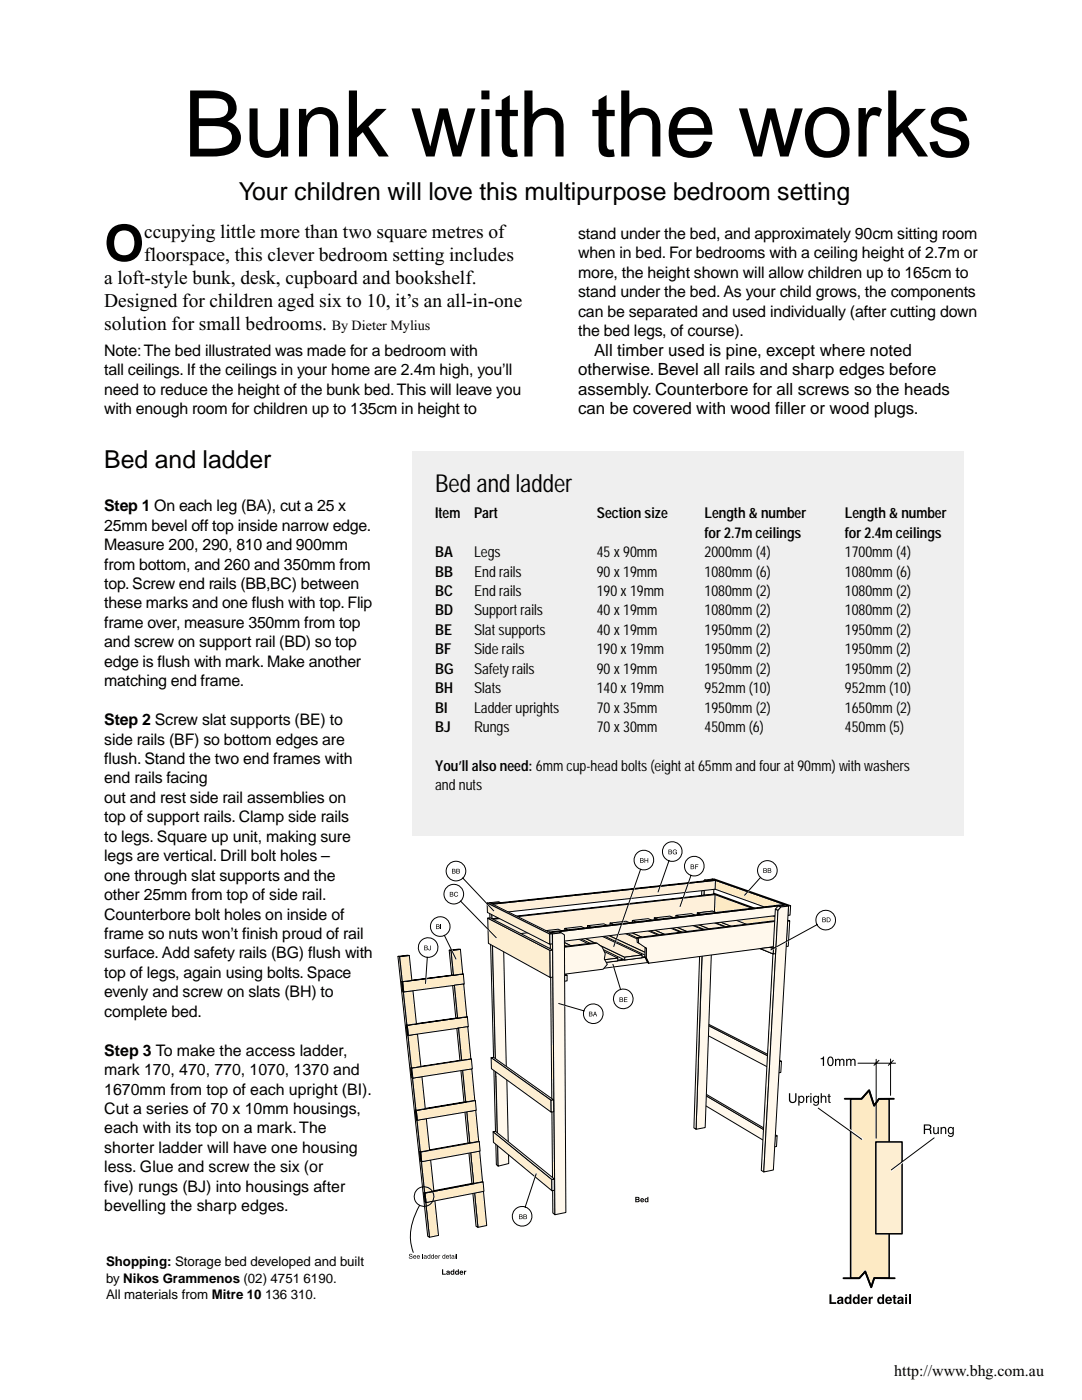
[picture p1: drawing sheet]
<svg xmlns="http://www.w3.org/2000/svg" width="216mm" height="279mm" viewBox="0 0 216 279" stroke-linecap="round" stroke-linejoin="round" font-family="sans-serif">
<defs><g id="words">
<text font-size="18.3" x="36.6" y="31.2">Bunk with the works</text>
<text font-size="10.3" x="20.8" y="52.1">O</text>
<g font-size="4.9">
<text x="47.7" y="39.9">Your children will love this multipurpose bedroom setting</text>
<text x="20.8" y="93.4">Bed and ladder</text>
<text x="86.8" y="98.1">Bed and ladder</text>
</g>
<g font-size="3.9">
<text x="28.8" y="47.5">ccupying little more than two square metres of</text>
<text x="28.8" y="52.1">floorspace, this clever bedroom setting includes</text>
<text x="20.8" y="56.6">a loft-style bunk, desk, cupboard and bookshelf.</text>
<text x="20.8" y="61.2">Designed for children aged six to 10, it’s an all-in-one</text>
<text x="20.8" y="65.8">solution for small bedrooms.</text>
</g>
<g font-size="3.4">
<text x="118.5" y="71">All timber used is pine, except where noted</text>
<text x="115.4" y="74.9">otherwise. Bevel all rails and sharp edges before</text>
<text x="115.4" y="78.8">assembly. Counterbore for all screws so the heads</text>
<text x="115.4" y="82.6">can be covered with wood filler or wood plugs.</text>
</g>
<g font-size="3.2">
<text x="115.4" y="47.7">stand under the bed, and approximately 90cm sitting room</text>
<text x="115.4" y="51.6">when in bed. For bedrooms with a ceiling height of 2.7m or</text>
<text x="115.4" y="55.5">more, the height shown will allow children up to 165cm to</text>
<text x="115.4" y="59.3">stand under the bed. As your child grows, the components</text>
<text x="115.4" y="63.2">can be separated and used individually (after cutting down</text>
<text x="20.8" y="71">Note: The bed illustrated was made for a bedroom with</text>
<text x="115.4" y="67.1">the bed legs, of course).</text>
<text x="20.8" y="74.9">tall ceilings. If the ceilings in your home are 2.4m high, you’ll</text>
<text x="20.8" y="78.8">need to reduce the height of the bunk bed. This will leave you</text>
<text x="20.8" y="82.6">with enough room for children up to 135cm in height to</text>
<text x="20.8" y="102">Step 1 On each leg (BA), cut a 25 x</text>
<text x="20.8" y="105.9">25mm bevel off top inside narrow edge.</text>
<text x="20.8" y="109.8">Measure 200, 290, 810 and 900mm</text>
<text x="20.8" y="113.7">from bottom, and 260 and 350mm from</text>
<text x="20.8" y="117.6">top. Screw end rails (BB,BC) between</text>
<text x="20.8" y="121.4">these marks and one flush with top. Flip</text>
<text x="20.8" y="125.3">frame over, measure 350mm from top</text>
<text x="20.8" y="129.2">and screw on support rail (BD) so top</text>
<text x="20.8" y="133.1">edge is flush with mark. Make another</text>
<text x="20.8" y="137">matching end frame.</text>
<text x="20.8" y="144.7">Step 2 Screw slat supports (BE) to</text>
<text x="20.8" y="148.6">side rails (BF) so bottom edges are</text>
<text x="20.8" y="152.5">flush. Stand the two end frames with</text>
<text x="20.8" y="156.4">end rails facing</text>
<text x="20.8" y="160.2">out and rest side rail assemblies on</text>
<text x="20.8" y="164.1">top of support rails. Clamp side rails</text>
<text x="20.8" y="168">to legs. Square up unit, making sure</text>
<text x="20.8" y="171.9">legs are vertical. Drill bolt holes –</text>
<text x="20.8" y="175.8">one through slat supports and the</text>
<text x="20.8" y="179.6">other 25mm from top of side rail.</text>
<text x="20.8" y="183.5">Counterbore bolt holes on inside of</text>
<text x="20.8" y="187.4">frame so nuts won’t finish proud of rail</text>
<text x="20.8" y="191.3">surface. Add safety rails (BG) flush with</text>
<text x="20.8" y="195.2">top of legs, again using bolts. Space</text>
<text x="20.8" y="199">evenly and screw on slats (BH) to</text>
<text x="20.8" y="202.9">complete bed.</text>
<text x="20.8" y="210.7">Step 3 To make the access ladder,</text>
<text x="20.8" y="214.6">mark 170, 470, 770, 1070, 1370 and</text>
<text x="20.8" y="218.5">1670mm from top of each upright (BI).</text>
<text x="20.8" y="222.3">Cut a series of 70 x 10mm housings,</text>
<text x="20.8" y="226.2">each with its top on a mark. The</text>
<text x="20.8" y="230.1">shorter ladder will have one housing</text>
<text x="20.8" y="234">less. Glue and screw the six (or</text>
<text x="20.8" y="237.9">five) rungs (BJ) into housings after</text>
<text x="20.8" y="241.7">bevelling the sharp edges.</text>
<text x="178.4" y="274.6">http://www.bhg.com.au</text>
</g>
<g font-size="3">
<text x="86.8" y="103.4">Item Part</text>
<text x="119.1" y="103.4">Section size</text>
<text x="140.6" y="107.3">for 2.7m ceilings</text>
<text x="140.6" y="103.4">Length &amp; number</text>
<text x="168.6" y="107.3">for 2.4m ceilings</text>
<text x="168.6" y="103.4">Length &amp; number</text>
<text x="86.8" y="111.2">BA</text>
<text x="94.6" y="111.2">Legs</text>
<text x="119.1" y="111.2">45 x 90mm</text>
<text x="140.6" y="111.2">2000mm (4)</text>
<text x="168.6" y="111.2">1700mm (4)</text>
<text x="86.8" y="115.1">BB</text>
<text x="86.8" y="118.9">BC</text>
<text x="94.6" y="115.1">End rails</text>
<text x="94.6" y="118.9">End rails</text>
<text x="119.1" y="115.1">90 x 19mm</text>
<text x="119.1" y="118.9">190 x 19mm</text>
<text x="140.6" y="115.1">1080mm (6)</text>
<text x="140.6" y="118.9">1080mm (2)</text>
<text x="168.6" y="115.1">1080mm (6)</text>
<text x="168.6" y="118.9">1080mm (2)</text>
<text x="86.8" y="122.8">BD</text>
<text x="94.6" y="122.8">Support rails</text>
<text x="119.1" y="122.8">40 x 19mm</text>
<text x="140.6" y="122.8">1080mm (2)</text>
<text x="168.6" y="122.8">1080mm (2)</text>
<text x="86.8" y="126.7">BE</text>
<text x="86.8" y="130.6">BF</text>
<text x="94.6" y="126.7">Slat supports</text>
<text x="94.6" y="130.6">Side rails</text>
<text x="119.1" y="130.6">190 x 19mm</text>
<text x="119.1" y="126.7">40 x 19mm</text>
<text x="140.6" y="130.6">1950mm (2)</text>
<text x="140.6" y="126.7">1950mm (2)</text>
<text x="168.6" y="130.6">1950mm (2)</text>
<text x="168.6" y="126.7">1950mm (2)</text>
<text x="86.8" y="134.5">BG</text>
<text x="94.6" y="134.5">Safety rails</text>
<text x="119.1" y="134.5">90 x 19mm</text>
<text x="140.6" y="134.5">1950mm (2)</text>
<text x="168.6" y="134.5">1950mm (2)</text>
<text x="86.8" y="138.3">BH</text>
<text x="86.8" y="142.2">BI</text>
<text x="94.6" y="142.2">Ladder uprights</text>
<text x="94.6" y="138.3">Slats</text>
<text x="119.1" y="142.2">70 x 35mm</text>
<text x="119.1" y="138.3">140 x 19mm</text>
<text x="140.6" y="142.2">1950mm (2)</text>
<text x="140.6" y="138.3">952mm (10)</text>
<text x="168.6" y="138.3">952mm (10)</text>
<text x="168.6" y="142.2">1650mm (2)</text>
<text x="86.8" y="146.1">BJ</text>
<text x="94.6" y="146.1">Rungs</text>
<text x="119.1" y="146.1">70 x 30mm</text>
<text x="140.6" y="146.1">450mm (6)</text>
<text x="168.6" y="146.1">450mm (5)</text>
<text x="86.8" y="153.9">You’ll also need: 6mm cup-head bolts (eight at 65mm and four at 90mm) with washers</text>
<text x="86.8" y="157.7">and nuts</text>
</g>
<text font-size="2.8" x="66.2" y="65.8">By Dieter Mylius</text>
<g font-size="2.6">
<text x="21.2" y="252.6">Shopping: Storage bed developed and built</text>
<text x="21.2" y="256">by Nikos Grammenos (02) 4751 6190.</text>
<text x="21.2" y="259.3">All materials from Mitre 10</text>
<text x="52.9" y="259.3">136 310.</text>
</g>
</g></defs>
<path d="M82.2 90.2h110v76.7h-110z" fill="#efefef"/>
<g fill="#fff">
<path d="M20.4 89.2h54.4v172.1h-54.4z"/>
<path d="M20.8 250.2h54.7v15h-54.7z"/>
</g>
<g fill="#fff8ec" stroke="#000" stroke-width=".2">
<path d="M140.6 175.6l.5 .2-.6 .7-.5-.2z"/>
<path d="M141 204.5l14.5 7.4-.1 2.2-14.4-7.6z"/>
<path d="M141 204.5l.4-.1 14.5 7.4-.4 .1z"/>
<path d="M140.4 183.7l13.9 5.6v1l-13.9-5.6z"/>
<path d="M154.3 188.9h.5l-.1 1-.4 .1z"/>
</g>
<path d="M142.1 175.5l15.2 5.3-.1 1.9-.5-.2 .1-1.9-4 .5-10.8-3.9z" fill="#fdeac4" stroke="#000" stroke-width=".2"/>
<g fill="#fff8ec" stroke="#000" stroke-width=".2">
<path d="M142.1 175.5l.4-.1 15.3 5.3-.5 .1z"/>
<path d="M142 178.3l.4-.1 15.2 5.6h-.5z"/>
</g>
<path d="M142 178.3l15.1 5.5-.3 5.1-15-5.9z" fill="#fdeac4" stroke="#000" stroke-width=".2"/>
<g fill="#fff8ec" stroke="#000" stroke-width=".2">
<path d="M140.6 175.6l1.4-.1 .5 .1-1.5 .2z"/>
<path d="M140.6 175.8l1.9-.2-.1 2.8-1.9 .3z"/>
</g>
<path d="M140 177.8l.5-.1v1h-.5z" fill="#fdebce" stroke="#000" stroke-width=".2"/>
<path d="M98.2 183.4l44.2-5 .3 .1-44.3 5z" fill="#fde3b1" stroke="#000" stroke-width=".2"/>
<path d="M98.4 183.5l44.3-5-.1 3.5-.4-.2-2 .3-.1 1.5-41.6 4.9z" fill="#fef0da" stroke="#000" stroke-width=".2"/>
<g fill="#fff8ec" stroke="#000" stroke-width=".2">
<path d="M140.5 218.5l14.1 8.3-.1 2.1-14.1-8.4z"/>
<path d="M140.5 218.5l.4-.1 14.2 8.3-.5 .1z"/>
<path d="M140.2 188.9l1.8-.3-1.3 36.4-1.8 .4z"/>
<path d="M139.8 184.9l.4 .2-1.3 40.3-.4-.3z"/>
</g>
<path d="M153.4 212.1l.4-.1v1l-.5 .1z" fill="#fdeac4" stroke="#000" stroke-width=".2"/>
<path d="M153.3 213.1l.5-.1 .3 .2-.5 .1z" fill="#fdeac5" stroke="#000" stroke-width=".2"/>
<path d="M98.1 180.4l2.2-.3 .1 3-2.3 .3z" fill="#fff8ec" stroke="#000" stroke-width=".2"/>
<g fill="#fdeac4" stroke="#000" stroke-width=".2">
<path d="M135.5 185.7l6.7-.8v.8l-6.8 .8z"/>
<path d="M141.8 185.1l.2-.1 1.7 .7h-.2z"/>
<path d="M135.1 185.7l7.1-.8z"/>
</g>
<path d="M135.1 185.7h.4l-.1 .8-.3-.1z" fill="#fde3b3" stroke="#000" stroke-width=".2"/>
<path d="M135.5 185.9l6.3-.8 .2 .1-6.2 .8z" fill="#fdeac4" stroke="#000" stroke-width=".2"/>
<g fill="#fff8ec" stroke="#000" stroke-width=".2">
<path d="M100.1 187.9h.5l12.6 6.7-.6 .1z"/>
<path d="M100.1 187.9l.8 .5v1l-.8-.4z"/>
<path d="M98.5 187.5l.2 .1v1l-.2-.1z"/>
<path d="M98.2 183.4l.2 .1 .1 5-.2-.1z"/>
<path d="M98.1 180.3l.2 .1v1.9l-.2-.1z"/>
</g>
<path d="M111 213.8l.7 .6v.5l-.7-.5z" fill="#fde3b1" stroke="#000" stroke-width=".2"/>
<path d="M97.7 180.2l.4 .2 1.3 52.3-.4-.3z" fill="#fdeed2" stroke="#000" stroke-width=".2"/>
<path d="M98.5 187.5l44.1-5.2 .2 .1-44.1 5.2z" fill="#fff8ec" stroke="#000" stroke-width=".2"/>
<g fill="#fef0da" stroke="#000" stroke-width=".2">
<path d="M103.4 186.4l3.3-.4 11.7 5.8-3.6 .5z"/>
<path d="M108.1 185.8l3.3-.4 11.9 5.8-3.5 .5z"/>
</g>
<g fill="#fdeac4" stroke="#000" stroke-width=".2">
<path d="M147 187.2l.2-.1 1.8 .7-.2 .1z"/>
<path d="M148.8 187.9h.2l1.9 .7h-.3z"/>
<path d="M150.6 188.6h.3l1.8 .7-.2 .1z"/>
<path d="M154.4 190.1h.2l-1.1 21-.3 .1z"/>
<path d="M152.5 189.4l.2-.1 1.9 .8h-.2z"/>
</g>
<path d="M154.4 190.1l1 .5-1.2 21.1-1-.5z" fill="#fde3b1" stroke="#000" stroke-width=".2"/>
<g fill="#fdeac4" stroke="#000" stroke-width=".2">
<path d="M141.6 185.3l.4-.1 13.1 5.3h-.5z"/>
<path d="M154.6 190.5h.5l-.2 2.3-.4 .1z"/>
<path d="M155.4 190.6l.3-.1-1.2 21.2h-.3z"/>
<path d="M154.4 190.1h.2l1.1 .4-.3 .1z"/>
<path d="M143.5 185.8l.2-.1 1.8 .7h-.3z"/>
<path d="M145.2 186.4h.3l1.7 .7-.2 .1z"/>
</g>
<g fill="#fff8ec" stroke="#000" stroke-width=".2">
<path d="M100.9 188.4l11.1 5.9v1.2l-11.1-6.1z"/>
<path d="M109.4 193.4l46.4-6 .3 .1-46.5 6z"/>
</g>
<path d="M108.1 185.8l11.7 5.9v.5l-11.7-5.8z" fill="#fdeac4" stroke="#000" stroke-width=".2"/>
<g fill="#fff8ec" stroke="#000" stroke-width=".2">
<path d="M103.4 186.4l11.4 5.9v.6l-11.4-6z"/>
<path d="M112 194.3l.6 .4v1.1l-.6-.3z"/>
<path d="M109.6 193.5l46.5-6-.1 1.1-46.4 6.1z"/>
<path d="M109.7 192.9l3.6-.4v.5l-3.6 .5z"/>
<path d="M98.5 186.9l3.5-.4 11.3 6-3.6 .4z"/>
<path d="M109.6 189.3l.2 .1 .1 5.4-.3-.2z"/>
</g>
<path d="M139.1 182.2l13.4 5.3v.5l-13.4-5.3z" fill="#fdeac4" stroke="#000" stroke-width=".2"/>
<path d="M139.1 182.2l3.1-.4 13.5 5.2-3.2 .5z" fill="#fef0da" stroke="#000" stroke-width=".2"/>
<path d="M134.9 182.7l13.1 5.3v.6l-13.1-5.4z" fill="#fdeac4" stroke="#000" stroke-width=".2"/>
<g fill="#fef0da" stroke="#000" stroke-width=".2">
<path d="M134.9 182.7l3-.4 13.3 5.3-3.2 .4z"/>
<path d="M130.6 183.2l3.1-.4 13.1 5.4-3.3 .4z"/>
</g>
<path d="M130.6 183.2l12.9 5.4v.5l-13-5.4z" fill="#fdeac4" stroke="#000" stroke-width=".2"/>
<path d="M126.2 183.7l3.1-.4 12.9 5.5-3.3 .4z" fill="#fef0da" stroke="#000" stroke-width=".2"/>
<path d="M126.2 183.7l12.7 5.5v.5l-12.7-5.5z" fill="#fdeac4" stroke="#000" stroke-width=".2"/>
<path d="M121.7 184.2l3.2-.4 12.7 5.6-3.4 .4z" fill="#fef0da" stroke="#000" stroke-width=".2"/>
<path d="M121.7 184.2l12.5 5.6v.5l-12.5-5.6z" fill="#fdeac4" stroke="#000" stroke-width=".2"/>
<path d="M117.2 184.7l3.3-.3 12.4 5.6-3.5 .4z" fill="#fef0da" stroke="#000" stroke-width=".2"/>
<g fill="#fdeac4" stroke="#000" stroke-width=".2">
<path d="M117.2 184.7l12.2 5.7v.6l-12.2-5.7z"/>
<path d="M112.7 185.3l12 5.7-.1 .6-11.9-5.8z"/>
</g>
<path d="M112.7 185.3l3.3-.4 12.1 5.7-3.4 .4z" fill="#fef0da" stroke="#000" stroke-width=".2"/>
<g fill="#fff8ec" stroke="#000" stroke-width=".2">
<path d="M109.8 189.4l2.4-.3v5.4l-2.3 .3z"/>
<path d="M98.1 183.4l2.3-.3-2.2 .3 .2 .1 .1 5 2-.2 1 43.9-2.1 .5z"/>
<path d="M152.5 187.5l3.2-.5-.1 .6-3.1 .4z"/>
<path d="M98.7 187.6v1l2.5-.3-1.6-.8zM103 187.1l1.7 .8h.5l-1.6-.9zM107.8 186.5l1.7 .9 .3-.1-1.5-.8zM112.5 186l1.7 .8 .4-.1-1.7-.8zM117.1 185.4l1.7 .8h.4l-1.7-.8zM121.6 184.9l1.8 .8h.4l-1.8-.9zM126.1 184.4l1.8 .8 .4-.1-1.9-.8zM130.5 183.8l1.9 .8h.3l-1.9-.8zM134.9 183.3l1.9 .8h.2l-1.9-.8zM139.2 182.8l2.1 .8z"/>
</g>
<g fill="#fdeac4" stroke="#000" stroke-width=".2">
<path d="M153.6 209.4l.4-.1-.1 2.2-.4 .1z"/>
<path d="M153.6 213.3l.5-.1-.2 2.4-.4 .1z"/>
<path d="M154.4 211.8l-1.2 21.6z"/>
</g>
<g fill="#fff8ec" stroke="#000" stroke-width=".2">
<path d="M109.8 186.1l47-5.5-.1 1.9-46.4 5.6-.1-1.7-.4-.2v2z"/>
<path d="M153.6 188.9l.2 .1 .1-.1zM150.5 187.7l.8 .3 .4-.1-.7-.3z"/>
</g>
<path d="M98.3 180.4l44.5-4.7-.1 1.8-44.4 4.8z" fill="#fef0da" stroke="#000" stroke-width=".2"/>
<g fill="#fff8ec" stroke="#000" stroke-width=".2">
<path d="M154.6 226.8l.5-.1-.2 2.1-.4 .1z"/>
<path d="M155.5 211.9l.4-.1-.1 2.2-.4 .1z"/>
</g>
<path d="M98.1 180.3l44.4-4.7 .3 .1-44.5 4.7z" fill="#fde3b1" stroke="#000" stroke-width=".2"/>
<g fill="#fff8ec" stroke="#000" stroke-width=".2">
<path d="M97.7 180.2l1.8-.2 .4 .1-1.8 .3z"/>
<path d="M157.1 183.8h.5l-.3 5-.5 .1z"/>
<path d="M157.3 180.8l.5-.1-.2 1.9-.4 .1z"/>
<path d="M148 188l3.2-.4v.5l-3.2 .5z"/>
<path d="M143.5 188.6l3.3-.4-.1 .5-3.2 .4z"/>
<path d="M138.9 189.2l3.3-.4v.5l-3.3 .4z"/>
</g>
<path d="M94.6 238l1.9-.3z" fill="#fde8be" stroke="#000" stroke-width=".2"/>
<g fill="#fdebc8" stroke="#000" stroke-width=".2">
<path d="M94.7 238.1l1.8-.4 .6 6.9-1.7 .3z"/>
<path d="M94.4 236.1l1.8-.3 .1 1.8-1.7 .4z"/>
</g>
<path d="M94.4 236.1l1.8-.3 .2 .1-1.8 .3z" fill="#fde8be" stroke="#000" stroke-width=".2"/>
<path d="M134.2 189.8l3.4-.4-.1 .5-3.3 .4z" fill="#fff8ec" stroke="#000" stroke-width=".2"/>
<path d="M93.8 230l1.9-.3z" fill="#fde8be" stroke="#000" stroke-width=".2"/>
<g fill="#fdebc8" stroke="#000" stroke-width=".2">
<path d="M93.9 230l1.8-.3 .6 6.1-1.8 .4z"/>
<path d="M93.6 228.1l1.8-.4 .2 1.9-1.8 .4z"/>
</g>
<path d="M93.6 228.1l1.8-.4 .2 .1-1.8 .4z" fill="#fde8be" stroke="#000" stroke-width=".2"/>
<path d="M85 239.9l1.8-.3 .7 7-1.8 .3z" fill="#fdebc8" stroke="#000" stroke-width=".2"/>
<path d="M84.8 239.9l2-.3z" fill="#fde8be" stroke="#000" stroke-width=".2"/>
<path d="M129.4 190.4l3.5-.4-.1 .5-3.4 .5z" fill="#fff8ec" stroke="#000" stroke-width=".2"/>
<path d="M93.1 221.8l1.8-.3 .6 6.3-1.8 .3z" fill="#fdebc8" stroke="#000" stroke-width=".2"/>
<path d="M93 221.8l1.9-.3z" fill="#fde8be" stroke="#000" stroke-width=".2"/>
<g fill="#fdebc8" stroke="#000" stroke-width=".2">
<path d="M84.6 238l1.9-.4 .2 1.9-1.9 .4z"/>
<path d="M92.8 219.9l1.8-.3 .2 1.9-1.8 .3z"/>
</g>
<path d="M92.8 219.9l2.1-.2z" fill="#fde8be" stroke="#000" stroke-width=".2"/>
<path d="M92 211.6l1.8-.3 .2 1.9-1.8 .3z" fill="#fdebc8" stroke="#000" stroke-width=".2"/>
<path d="M92 211.6l2.1-.2z" fill="#fde7bd" stroke="#000" stroke-width=".2"/>
<path d="M91.2 203.1l1.8-.2 .2 2-1.8 .2z" fill="#fdebc8" stroke="#000" stroke-width=".2"/>
<path d="M91.4 205.1l1.9-.2z" fill="#fde7bc" stroke="#000" stroke-width=".2"/>
<g fill="#fdebc8" stroke="#000" stroke-width=".2">
<path d="M82 213.1l1.9-.3 .2 2-1.9 .3z"/>
<path d="M83.8 229.8l1.8-.3 .2 1.9-1.8 .3z"/>
<path d="M82.9 221.5l1.9-.3 .2 2-1.9 .3z"/>
<path d="M81.1 204.6l1.9-.3 .2 2-1.9 .3z"/>
<path d="M80.2 195.9l1.9-.3 .2 2.1-1.9 .2z"/>
</g>
<path d="M79.4 190.9h.4l.5 5h-.1l.2 2h.1l.8 8.7h.1l.7 6.6-.1-.1 .2 2h.1l.8 8.4h.1l.7 6.4-.1-.1 1.9 17.1-.4-.2z" fill="#fde3b1" stroke="#000" stroke-width=".2"/>
<path d="M82 213.1l10.2-1.5z" fill="#fde7bd" stroke="#000" stroke-width=".2"/>
<path d="M81.4 206.6l1.9-.3 .7 6.6-1.9 .3z" fill="#fdebc8" stroke="#000" stroke-width=".2"/>
<path d="M81.3 206.6l2-.3z" fill="#fde7bc" stroke="#000" stroke-width=".2"/>
<path d="M81.3 204.6l12-1.7 .1 2-11.9 1.7z" fill="#fdebc8" stroke="#000" stroke-width=".2"/>
<path d="M91.2 203.1l2.1-.2z" fill="#fde7bc" stroke="#000" stroke-width=".2"/>
<path d="M90.4 194.6l1.8-.3 .2 2.1-1.8 .2z" fill="#fdebc8" stroke="#000" stroke-width=".2"/>
<g fill="#fde6bb" stroke="#000" stroke-width=".2">
<path d="M90.6 196.6l1.9-.2z"/>
<path d="M80.4 197.9l2-.2z"/>
</g>
<path d="M81.1 204.6l10.3-1.4z" fill="#fde7bc" stroke="#000" stroke-width=".2"/>
<g fill="#fdebc8" stroke="#000" stroke-width=".2">
<path d="M80.5 197.9l1.9-.2 .7 6.6-1.9 .3z"/>
<path d="M80.3 195.9l12.1-1.5 .2 2-12 1.6z"/>
</g>
<path d="M90.4 194.6l2-.2z" fill="#fde6bb" stroke="#000" stroke-width=".2"/>
<path d="M91.8 211.7l3.2 33 .4 .2-1.8-16.8h.1l-.6-6.3h-.1l-.2-1.9h.1l-.6-6.3-.1-.1-.2-1.8zM89.6 189.6l.5 5.1 .4-.1-.5-4.9zM91 203.3l.2-.1zM90.3 196.7l.7 6.5h.3l-.6-6.6zM91.2 205.2l.6 6.4h.3l-.6-6.4z" fill="#fde3b1" stroke="#000" stroke-width=".2"/>
<path d="M84.8 238.1l11.6-2.2 .2 1.9-11.6 2.2z" fill="#fdebc8" stroke="#000" stroke-width=".2"/>
<path d="M84.6 238l.2 .1 .2 1.9-.2-.1z" fill="#fde3b1" stroke="#000" stroke-width=".2"/>
<g fill="#fde8be" stroke="#000" stroke-width=".2">
<path d="M84.6 238l9.8-1.9 .2 .1-9.8 1.9z"/>
<path d="M84 231.7l1.9-.2z"/>
</g>
<path d="M84.1 231.8l1.8-.3 .7 6.2-1.8 .4z" fill="#fdebc8" stroke="#000" stroke-width=".2"/>
<path d="M92.2 213.5l1.9-.2z" fill="#fde7bd" stroke="#000" stroke-width=".2"/>
<path d="M92.3 213.6l1.8-.3 .6 6.3-1.8 .3z" fill="#fdebc8" stroke="#000" stroke-width=".2"/>
<path d="M124.7 191l3.4-.4v.5l-3.5 .5z" fill="#fff8ec" stroke="#000" stroke-width=".2"/>
<path d="M83.8 229.8l9.8-1.7 .2 .1-9.9 1.7z" fill="#fde8be" stroke="#000" stroke-width=".2"/>
<path d="M83.9 229.9l11.7-2.1 .2 1.9-11.6 2.1z" fill="#fdebc8" stroke="#000" stroke-width=".2"/>
<path d="M83.8 229.8l.1 .1 .3 1.9h-.2z" fill="#fde3b1" stroke="#000" stroke-width=".2"/>
<path d="M83.2 223.5l1.9-.3 .6 6.3-1.8 .4z" fill="#fdebc8" stroke="#000" stroke-width=".2"/>
<path d="M83.1 223.5l2-.3z" fill="#fde8be" stroke="#000" stroke-width=".2"/>
<path d="M91.5 205.2l1.8-.3 .7 6.4-1.9 .3z" fill="#fdebc8" stroke="#000" stroke-width=".2"/>
<path d="M119.8 191.7l3.5-.5v.6l-3.5 .4z" fill="#fff8ec" stroke="#000" stroke-width=".2"/>
<path d="M83.1 221.6l11.8-1.9 .1 1.9-11.7 2z" fill="#fdebc8" stroke="#000" stroke-width=".2"/>
<path d="M82.9 221.5l.2 .1 .2 2-.2-.1z" fill="#fde3b1" stroke="#000" stroke-width=".2"/>
<path d="M82.9 221.5l9.9-1.6 .2 .1-9.9 1.6z" fill="#fde8be" stroke="#000" stroke-width=".2"/>
<path d="M82.3 215.1l1.9-.3 .7 6.5-1.9 .3z" fill="#fdebc8" stroke="#000" stroke-width=".2"/>
<path d="M82.2 215.1l2-.3z" fill="#fde7bd" stroke="#000" stroke-width=".2"/>
<path d="M90.7 196.6l1.8-.2 .7 6.5-1.9 .3z" fill="#fdebc8" stroke="#000" stroke-width=".2"/>
<path d="M114.8 192.3l3.6-.5v.6l-3.6 .5z" fill="#fff8ec" stroke="#000" stroke-width=".2"/>
<path d="M82 213.1l.2 .1 .2 2-.2-.1z" fill="#fde3b1" stroke="#000" stroke-width=".2"/>
<g fill="#fdebc8" stroke="#000" stroke-width=".2">
<path d="M82.2 213.2l11.9-1.8 .1 1.9-11.8 1.9z"/>
<path d="M90 189.7l1.9-.2 .4 4.9-1.8 .2z"/>
</g>
<path d="M89.6 189.6l2.3-.1z" fill="#fde6bb" stroke="#000" stroke-width=".2"/>
<g fill="#fff8ec" stroke="#000" stroke-width=".2">
<path d="M112.6 194.7l.6-.1v1.2h-.6z"/>
<path d="M109.4 193.4l.2 .1v1.2l-.2-.2z"/>
<path d="M98.5 186.9l11.2 6v.6l-11.1-6.1z"/>
</g>
<path d="M81.1 204.6h.2l.2 2h-.2z" fill="#fde3b1" stroke="#000" stroke-width=".2"/>
<path d="M80.2 195.9l10.4-1.3z" fill="#fde6bb" stroke="#000" stroke-width=".2"/>
<path d="M80.2 195.9h.1l.3 2.1-.2-.1z" fill="#fde3b1" stroke="#000" stroke-width=".2"/>
<g fill="#fff8ec" stroke="#000" stroke-width=".2">
<path d="M109.5 186l.3 .1v2.1l-.3-.2z"/>
<path d="M109.5 186l47-5.5 .3 .1-47 5.5z"/>
</g>
<path d="M79.8 190.9l1.9-.2 .5 5-1.9 .2z" fill="#fdebc8" stroke="#000" stroke-width=".2"/>
<path d="M79.4 190.9l2.3-.2z" fill="#fde6bb" stroke="#000" stroke-width=".2"/>
<g fill="#fff8ec" stroke="#000" stroke-width=".2">
<path d="M127.1 187.1l29.2-3.6 .3 .2-29.3 3.5z"/>
<path d="M109.6 189.3l9.1-1.2 .4 .1-9.3 1.2z"/>
<path d="M127.3 187.2l29.3-3.5-.3 5-26.8 3.5-.6-1 .1-1.9-1.6-1.1z"/>
<path d="M112.2 189.1l7-.9 1 .8 .6 1.3-.2 1.1 .6 1.1-.8 .9-8.2 1.1z"/>
<path d="M155.3 180.8l1.5-.2 .5 .2-1.5 .2z"/>
<path d="M154.7 181.5l.6 .2-2.9 52.2-.5-.3z"/>
<path d="M155.8 181l1.5-.2-3 52.7-1.9 .4 2.8-52.2z"/>
<path d="M151.7 189.3l1.9-.2 .7 .2v1.1z"/>
<path d="M154.3 189.3h.5l-.1 1-.4 .1z"/>
<path d="M153.6 189.1l.5-.1 .7 .3h-.4z"/>
<path d="M127.1 187.1l.2 .1 .1 1-.2-.1z"/>
<path d="M128.7 189.1l.3 .2-.1 1.8-.2-.1z"/>
<path d="M128.7 191l.3 .2 .5 1.1-.3-.2z"/>
</g>
<g fill="#fdeed2" stroke="#000" stroke-width=".2">
<path d="M109.8 186.2l.4 .2 .5 56-.4-.3z"/>
<path d="M97.3 183.2l12.4 6.5 .1 5.4-12.3-6.8z"/>
</g>
<g fill="#fff8ec" stroke="#000" stroke-width=".2">
<path d="M109.7 189.7l.6-.1v5.4l-.5 .1z"/>
<path d="M97.2 180.2h.5l12.5 6.1-.5 .1z"/>
<path d="M109.8 186.2l1.7-.3 .5 .3-1.8 .2z"/>
<path d="M109.7 186.4l.5-.1v2.1h-.5z"/>
</g>
<path d="M97.2 180.2l12.5 6.2v2l-12.4-6.3z" fill="#fdeed2" stroke="#000" stroke-width=".2"/>
<g fill="#fff8ec" stroke="#000" stroke-width=".2">
<path d="M97.3 183.2h.5l12.5 6.4-.5 .1z"/>
<path d="M110.2 186.4l1.8-.2 .6 .4 .3 55.4-2.2 .4z"/>
<path d="M98 211.1l.5-.1 12 8.5-.5 .1z"/>
</g>
<path d="M98 211.1l12 8.5v2.4l-11.9-8.7z" fill="#fdeed2" stroke="#000" stroke-width=".2"/>
<path d="M110 219.6l.5-.1v2.4l-.5 .1z" fill="#fff8ec" stroke="#000" stroke-width=".2"/>
<path d="M98.4 225.9l11.7 9.5v2.2l-11.6-9.6z" fill="#fdeed2" stroke="#000" stroke-width=".2"/>
<g fill="#fff8ec" stroke="#000" stroke-width=".2">
<path d="M110.1 235.4l.5-.1v2.2l-.5 .1z"/>
<path d="M98.4 225.9l.5-.1 11.7 9.5-.5 .1z"/>
</g>
<g fill="#000">
<path d="M90.8 178h.4l.2 .3-.2-.2a.36 .36 0 0 0-.5 .3 .36 .36 0 0 0 .4 .4l.3-.2-.1 .2a.42 .42 0 0 1-.6 0l-.1-.3zM128.6 171.3h.1v.3h.5v-.3h.1v.9h-.1v-.4h-.5v.4h-.1zM134.4 169.6h.4l.3 .2-.3-.1a.36 .36 0 0 0-.4 .3 .36 .36 0 0 0 .5 .3l.1-.2h-.3v-.1h.4v.5l-.1-.1a.48 .48 0 0 1-.7-.1 .48 .48 0 0 1 .1-.7zM138.7 172.5h.6v.1h-.5v.3h.5v.1h-.5v.5h-.1zM85.9 188.7h.1v.7l-.3 .3-.2-.2-.1-.2 .2 .2h.2zM87.9 184.5h.1v.9h-.1zM124.5 199h.7v.2h-.6v.2h.5v.2h-.5v.3h.6v.1h-.7zM81.7 250.3h.5l.1 .2-.4-.2-.2 .2 .6 .3a.35 .35 0 0 1-.3 .4 .35 .35 0 0 1-.4-.3l.4 .2 .2-.2-.5-.2-.1-.2zM84.3 250.3h.1v.9h-.1zM87.5 250.5l.1 .1 .2-.1-.2 .3v.4h-.1zM88.2 253.3h.2v.9h.6v.2h-.8zM89.8 250.3l.2 .2-.1 .1 .1 .6h-.2l-.1-.6z"/>
<path d="M91.1 250.3h.1v.9h-.1zM92.6 253.6h.2v.1l.2-.1v.2l-.2 .1v.5h-.2z"/>
<path d="M89.8 178l.6 .1-.1 .3 .2 .3-.2 .2h-.5zM89.9 178.1v.3h.4v-.3zM89.9 178.5v.3h.4v-.3z"/>
<path d="M90.2 173.4l.6 .1-.1 .3 .2 .3-.1 .2h-.6zM90.3 173.5v.3h.4v-.3zM90.3 173.9v.3h.4v-.3z"/>
<path d="M91.1 173.4l.6 .1-.1 .3 .2 .3-.2 .2h-.5zM91.2 173.5v.3h.4v-.3zM91.2 173.9v.3h.4v-.3z"/>
<path d="M127.7 171.3l.7 .1-.1 .3 .1 .2-.1 .3h-.6zM127.9 171.4v.3l.3-.1v-.2zM127.9 171.8v.3l.4-.1-.1-.2z"/>
<path d="M133.4 169.6h.6l-.1 .4 .2 .2-.1 .3h-.6zM133.5 169.7v.3l.4-.1v-.2zM133.5 170.1v.3l.4-.1v-.2z"/>
<path d="M137.8 172.5l.6 .1v.4l.1 .2-.1 .2-.6 .1zM137.9 172.6v.3h.4v-.2zM137.9 173v.4l.5-.1-.1-.2z"/>
<path d="M152.3 173.3h.6v.4l.1 .2-.1 .3h-.6zM152.4 173.4v.3l.4-.1v-.2zM152.4 173.8v.3h.5l-.1-.3z"/>
<path d="M153.2 173.3l.6 .1-.1 .3 .2 .2-.1 .3h-.6zM153.3 173.4v.3l.4-.1v-.2zM153.3 173.8v.3h.4v-.3z"/>
<path d="M84.7 188.7l.6 .1-.1 .3 .2 .3-.2 .2h-.5zM84.8 188.8v.3h.4v-.2zM84.8 189.2v.3h.4v-.3z"/>
<path d="M87 184.5h.6v.4l.1 .2-.1 .3h-.6zM87.1 184.6v.3l.4-.1v-.2zM87.1 185v.3h.5l-.1-.3z"/>
<path d="M123.6 199l.7 .2-.1 .3 .1 .2-.1 .2-.6 .1zM123.7 199.1v.3h.4v-.2zM123.7 199.5v.4l.5-.1-.1-.2z"/>
<path d="M164.1 183.1l.6 .1-.1 .3 .2 .3-.1 .2h-.6zM164.2 183.2v.3h.4v-.3zM164.2 183.6v.3h.4v-.3z"/>
<path d="M165 183.1h.3a.48 .48 0 0 1 .4 .5 .48 .48 0 0 1-.4 .4h-.3zM165.1 183.2v.7h.2a.37 .37 0 0 0 .3-.3 .37 .37 0 0 0-.3-.4z"/>
<path d="M117.5 201.9l.6 .1v.3l.1 .3-.1 .2h-.6zM117.6 202v.3h.4v-.3zM117.6 202.4v.3h.5l-.1-.3z"/>
<path d="M118.7 201.9h.1l.3 .9h-.1l-.1-.2h-.4l-.1 .2h-.1zM118.7 202l-.1 .5h.3z"/>
<path d="M126.8 238.9l.8 .1v.8l-.8 .1zM127 239v.3l.4-.1zM127 239.5v.2h.4v-.2z"/>
<path d="M127.9 239.2l.4-.1 .2 .5h-.5l.2 .2 .3-.1-.2 .2h-.3a.48 .48 0 0 1-.1-.7zM128 239.3v.2h.3z"/>
<path d="M128.8 239.2h.4v-.3h.2v1l-.2-.1-.3 .2a.44 .44 0 0 1-.3-.4 .44 .44 0 0 1 .2-.4zM128.9 239.4v.3h.2v-.3z"/>
<path d="M82.6 250.5h.3l.1 .2 .1 .2h-.5l.2 .2 .2-.1-.1 .2a.36 .36 0 0 1-.5-.2 .36 .36 0 0 1 .2-.5zM82.6 250.7v.1h.3v-.1z"/>
<path d="M83.3 250.5h.4l.1 .2v.2h-.5l.2 .2 .3-.1-.2 .2a.36 .36 0 0 1-.4-.2 .36 .36 0 0 1 .1-.5zM83.3 250.7v.1h.4l-.1-.1z"/>
<path d="M84.6 250.6l.4-.1 .2 .7h-.6v-.3l.4-.2-.2-.1-.2 .1zM84.7 250.9l.1 .2 .2-.3z"/>
<path d="M85.4 250.5l.4 .1v-.3h.1v.9l-.1-.1-.2 .1a.38 .38 0 0 1-.3-.3 .38 .38 0 0 1 .1-.4zM85.4 250.7v.3l.3 .1v-.5z"/>
<path d="M86.1 250.5l.4 .1v-.3h.1v.9l-.1-.1-.2 .1a.38 .38 0 0 1-.3-.3 .38 .38 0 0 1 .1-.4zM86.1 250.7l.1 .3 .2 .1v-.5z"/>
<path d="M86.9 250.5h.3l.1 .2v.2h-.5l.2 .2 .3-.1-.1 .2a.36 .36 0 0 1-.5-.2 .36 .36 0 0 1 .2-.5zM86.9 250.7l-.1 .1h.4v-.1z"/>
<path d="M88.4 250.5l.3 .1v-.3h.1v.9l-.1-.1-.2 .1a.38 .38 0 0 1-.3-.3 .38 .38 0 0 1 .2-.4zM88.4 250.7v.3l.3 .1v-.5z"/>
<path d="M89.1 250.5h.4l.1 .2v.2h-.5l.2 .2 .3-.1-.2 .2a.36 .36 0 0 1-.4-.2 .36 .36 0 0 1 .1-.5zM89.2 250.7l-.1 .1h.4l-.1-.1z"/>
<path d="M89.1 253.7h.6l.1 .7h-.7v-.4l.4-.2-.4 .1zM89.3 254.1v.2l.2-.3z"/>
<path d="M90.1 250.6l.4-.1 .2 .7h-.6v-.3l.4-.2-.1-.1-.3 .1zM90.2 250.9l.1 .2 .2-.3z"/>
<path d="M90 253.6l.4 .1v-.4h.3v1.1l-.3-.1-.2 .1a.44 .44 0 0 1-.3-.3 .44 .44 0 0 1 .1-.5zM90.1 253.8v.4h.3v-.4z"/>
<path d="M90.8 250.3l.1 .1zM90.8 250.5h.1v.7h-.1z"/>
<path d="M91 253.6l.4 .1v-.4h.2v1.1l-.2-.1-.3 .1a.44 .44 0 0 1-.3-.3 .44 .44 0 0 1 .2-.5zM91 253.8v.4h.3v-.4z"/>
<path d="M91.8 253.7l.4-.1 .2 .4-.5 .1 .2 .1h.3l-.2 .2h-.3a.48 .48 0 0 1-.1-.7zM92 253.8l-.1 .1h.3z"/>
<path d="M103.6 242.4l.6 .1-.1 .3 .2 .2-.1 .3h-.6zM103.7 242.5v.3l.4-.1v-.2zM103.7 242.9v.3l.4-.1v-.2z"/>
<path d="M104.4 242.4h.7l-.1 .4 .2 .2-.2 .3h-.6zM104.6 242.5v.3l.3-.1 .1-.2zM104.6 242.9v.3l.4-.1v-.2z"/>
</g>
<g fill="none" stroke="#000" stroke-width=".2">
<path d="M91.9 179.9l7.1 7.2M92.4 175.2l6.1 6.6M127.8 173.5l-5.3 15.4M133.5 171.8l-2.2 6.2M137.9 174.7l-2.2 6.2M151.7 175.1l-3.1 3.6M85.3 191.1l-.4 5.2M88.7 186.7l2.3 4.7M122.3 192.5l1.5 5M163 184.5l-9.2 5.1M111.5 200.3l5 1.4M107 234.3l-2.2 6.6"/>
<path d="M83.7 240.5a11 11 0 0 0-1.4 8.9l.2 .5"/>
<circle cx="90.5" cy="178.4" r="1.96"/>
<circle cx="91" cy="173.8" r="1.96"/>
<circle cx="128.5" cy="171.6" r="1.96"/>
<circle cx="134.1" cy="169.9" r="1.96"/>
<circle cx="138.5" cy="172.9" r="1.96"/>
<circle cx="153.1" cy="173.7" r="1.96"/>
<circle cx="85.4" cy="189.1" r="1.96"/>
<circle cx="87.8" cy="184.9" r="1.96"/>
<circle cx="124.4" cy="199.3" r="1.96"/>
<circle cx="164.8" cy="183.6" r="1.96"/>
<circle cx="118.4" cy="202.3" r="1.96"/>
<circle cx="84.6" cy="238.8" r="1.96"/>
<circle cx="104.2" cy="242.7" r="1.96"/>
</g>
<path d="M91.9 180l7.1 7.3M92.4 175.4l6.1 6.5M127.9 173.6l-5.4 15.4M133.5 171.9l-2.1 6.2M137.9 174.8l-2.2 6.2M151.7 175.2l-3.1 3.6M85.3 191.2l-.3 5.2M88.8 186.7l2.3 4.7M122.2 192.4l1.5 5M163 184.7l-9.2 5M111.4 200.3l5 1.5M106.9 234.2l-2.1 6.6" fill="none" stroke="#fff" stroke-width=".2"/>
<path d="M155.3 180.8l.5 .2-.6 .7-.5-.2z" fill="#fff8ec" stroke="#000" stroke-width=".2"/>
<path d="M169.7 219.3h2.2l1.5-1.7 1 3.1 1-1.4h2v35.8h-3l-.6 1.8-1.2-3.1-1.1 1.3h-1.8z" fill="#fdeac4" stroke="#000" stroke-width=".31"/>
<path d="M168.6 219.3h3.3l1.5-1.7 1 3.1 1-1.4h3M168.3 255.1h3.2l1.1-1.3 1.2 3.1 .6-1.8h4.1" fill="none" stroke="#000" stroke-width=".38"/>
<g fill="#000">
<path d="M165.5 258.3h.4v1.6h1v.3h-1.4zM173.3 258.8h.4v.3l.2-.3h.3v.4l-.5 .1v.9h-.4zM178.3 258.4h.3v.4h.3v.3h-.3v.7l.3 .2v.2l-.6-.1v-1h-.2v-.3h.2zM181.4 258.3h.3v1.9h-.3z"/>
<path d="M167.3 258.9l.2-.1a.59 .59 0 0 1 .8 .4v1h-.4v-.1a.46 .46 0 0 1-.8 0 .46 .46 0 0 1 .3-.7l.5-.2-.3-.1-.2 .2h-.3zM167.5 259.7l-.1 .1 .2 .2a.34 .34 0 0 0 .3-.5z"/>
<path d="M172.1 258.9a.69 .69 0 0 1 .7 0 .69 .69 0 0 1 .3 .7h-1l.1 .3 .2 .1 .7-.2a.74 .74 0 0 1-1.2 .3 .74 .74 0 0 1 .2-1.2zM172.3 259.1l-.2 .3h.6l-.2-.3z"/>
<path d="M176.9 258.9a.69 .69 0 0 1 .8 0 .69 .69 0 0 1 .3 .7h-1l.1 .3 .2 .1 .7-.2a.74 .74 0 0 1-1.2 .3 .74 .74 0 0 1 .1-1.2zM177.2 259.1l-.2 .3h.6l-.2-.3z"/>
<path d="M179.3 258.9l.2-.1a.59 .59 0 0 1 .8 .4l.1 1h-.5v-.1a.46 .46 0 0 1-.8 0 .46 .46 0 0 1 .3-.7l.5-.2-.2-.1-.3 .2h-.3zM179.5 259.7l-.1 .1 .2 .2a.34 .34 0 0 0 .3-.5z"/>
<path d="M180.6 258.3h.4v.3h-.4zM180.6 258.8h.4v1.4h-.4z"/>
<path d="M168.7 259a.51 .51 0 0 1 .8 0v-.7h.4v1.9h-.4v-.1a.59 .59 0 0 1-.7 .1 .59 .59 0 0 1-.3-.7zM168.8 259.6a.4 .4 0 0 0 .8 0 .4 .4 0 0 0-.8 0z"/>
<path d="M170.3 259a.51 .51 0 0 1 .8 0v-.7h.4v1.9h-.3v-.1a.59 .59 0 0 1-.8 .1 .59 .59 0 0 1-.3-.7zM170.5 259.6a.38 .38 0 0 0 .7 0 .38 .38 0 0 0-.7 0z"/>
<path d="M175.2 259a.51 .51 0 0 1 .8 0v-.7h.4v1.9h-.4v-.1a.59 .59 0 0 1-.7 .1 .59 .59 0 0 1-.3-.7zM175.3 259.6a.4 .4 0 0 0 .8 0 .4 .4 0 0 0-.8 0z"/>
</g>
<path d="M174.8 227.9h5.2v18.3h-5.2z" fill="#fdeed2" stroke="#000" stroke-width=".31"/>
<path d="M163.5 221.1l8.7 6.2M186.4 227.3l-8.6 6.4" fill="none" stroke="#fff" stroke-width=".27"/>
<path d="M171.2 212.2h7.5M174.8 211.4v15.7M175.4 211.6l-1 1M177.7 211.3v7.3M178.3 211.6l-1 1M163.3 221.1l8.6 6.3M186.4 227.1l-8.6 6.4" fill="none" stroke="#000" stroke-width=".2"/>
<g fill="#000">
<path d="M157.4 218.2h.3l.1 1.5a.53 .53 0 0 0 .8 0l.1-1.5h.2v1.2a.76 .76 0 0 1-.7 .7 .76 .76 0 0 1-.8-.6zM163.7 211.2l.7-.4v1.9h-.2v-1.3h-.5zM165.3 218.3h.2v.4h.3v.2h-.3v.9l.3 .1v.2l-.5-.1v-1.1h-.2v-.2h.2zM166.6 211.3h.2v.2l.5-.2 .3 .2 .3-.2h.3l.3 .5v.9h-.2l-.1-1.2a.33 .33 0 0 0-.5 .4v.8h-.3v-.9l-.2-.3-.3 .2v1h-.3zM168.8 211.3h.3v.2l.4-.2 .4 .2 .2-.2h.4l.2 .5v.9h-.2l-.1-1.2a.33 .33 0 0 0-.5 .4v.8h-.2v-.9l-.3-.3-.3 .2v1h-.3zM160.8 218.7h.2l.1 .2 .4-.2v.2l-.4 .2v1h-.3zM163.8 218.2h.2v.7l.1-.1a.51 .51 0 0 1 .7 0l.1 1.3h-.2l-.1-1.1-.2-.1-.3 .2-.1 1h-.2zM186.2 224.9h.2l.1 1.1 .2 .2 .4-.3v-1h.2v1.4h-.2v-.2l-.2 .2a.46 .46 0 0 1-.7-.4zM187.7 224.9h.2v.2l.1-.1a.52 .52 0 0 1 .7 .1l.1 1.2h-.2v-1l-.3-.2-.3 .2-.1 1h-.2z"/>
<path d="M159.3 218.7h.2v.2a.61 .61 0 0 1 .9-.1 .61 .61 0 0 1 .1 .8 .55 .55 0 0 1-.4 .5 .55 .55 0 0 1-.6-.1v.7h-.2zM159.6 219a.62 .62 0 0 0 .3 .9 .56 .56 0 0 0 .4-.5 .56 .56 0 0 0-.4-.5z"/>
<path d="M161.7 218.2v.2h.2v-.2zM161.7 218.7v1.4h.2v-1.4z"/>
<path d="M162.4 218.9a.51 .51 0 0 1 .8 0v-.2h.2l-.1 1.7a.7 .7 0 0 1-.9 .1l-.2-.2h.3l.2 .2 .4-.1 .1-.5a.58 .58 0 0 1-.7 .2 .58 .58 0 0 1-.3-.7zM162.6 219l-.1 .2a.5 .5 0 0 0 0 .5 .5 .5 0 0 0 .5 .2 .6 .6 0 0 0-.2-1z"/>
<path d="M165.4 210.9a.81 .81 0 0 1 .8 .3 .81 .81 0 0 1 .1 .9 .67 .67 0 0 1-.8 .7 .67 .67 0 0 1-.4-1l.1-.6zM165.5 211.1l-.2 .7a.59 .59 0 0 0 .4 .8 .92 .92 0 0 0 0-1.5z"/>
<path d="M184.3 224.4h.9a.52 .52 0 0 1 .6 .3 .52 .52 0 0 1-.2 .7l.2 .1 .1 .8h-.3l-.1-.6-.3-.2h-.6v.8h-.3zM184.6 224.6v.7l.9-.1 .1-.3-.2-.3z"/>
<path d="M189.3 225.1a.51 .51 0 0 1 .8 0v-.2h.2l-.1 1.7a.7 .7 0 0 1-.9 .2l-.2-.3h.3l.2 .2 .4-.1 .1-.4a.58 .58 0 0 1-.8 .1 .58 .58 0 0 1-.2-.7zM189.5 225.2l-.1 .2a.5 .5 0 0 0 0 .5 .5 .5 0 0 0 .5 .2 .6 .6 0 0 0-.2-1z"/>
</g>
<use href="#words"/>
</svg>
